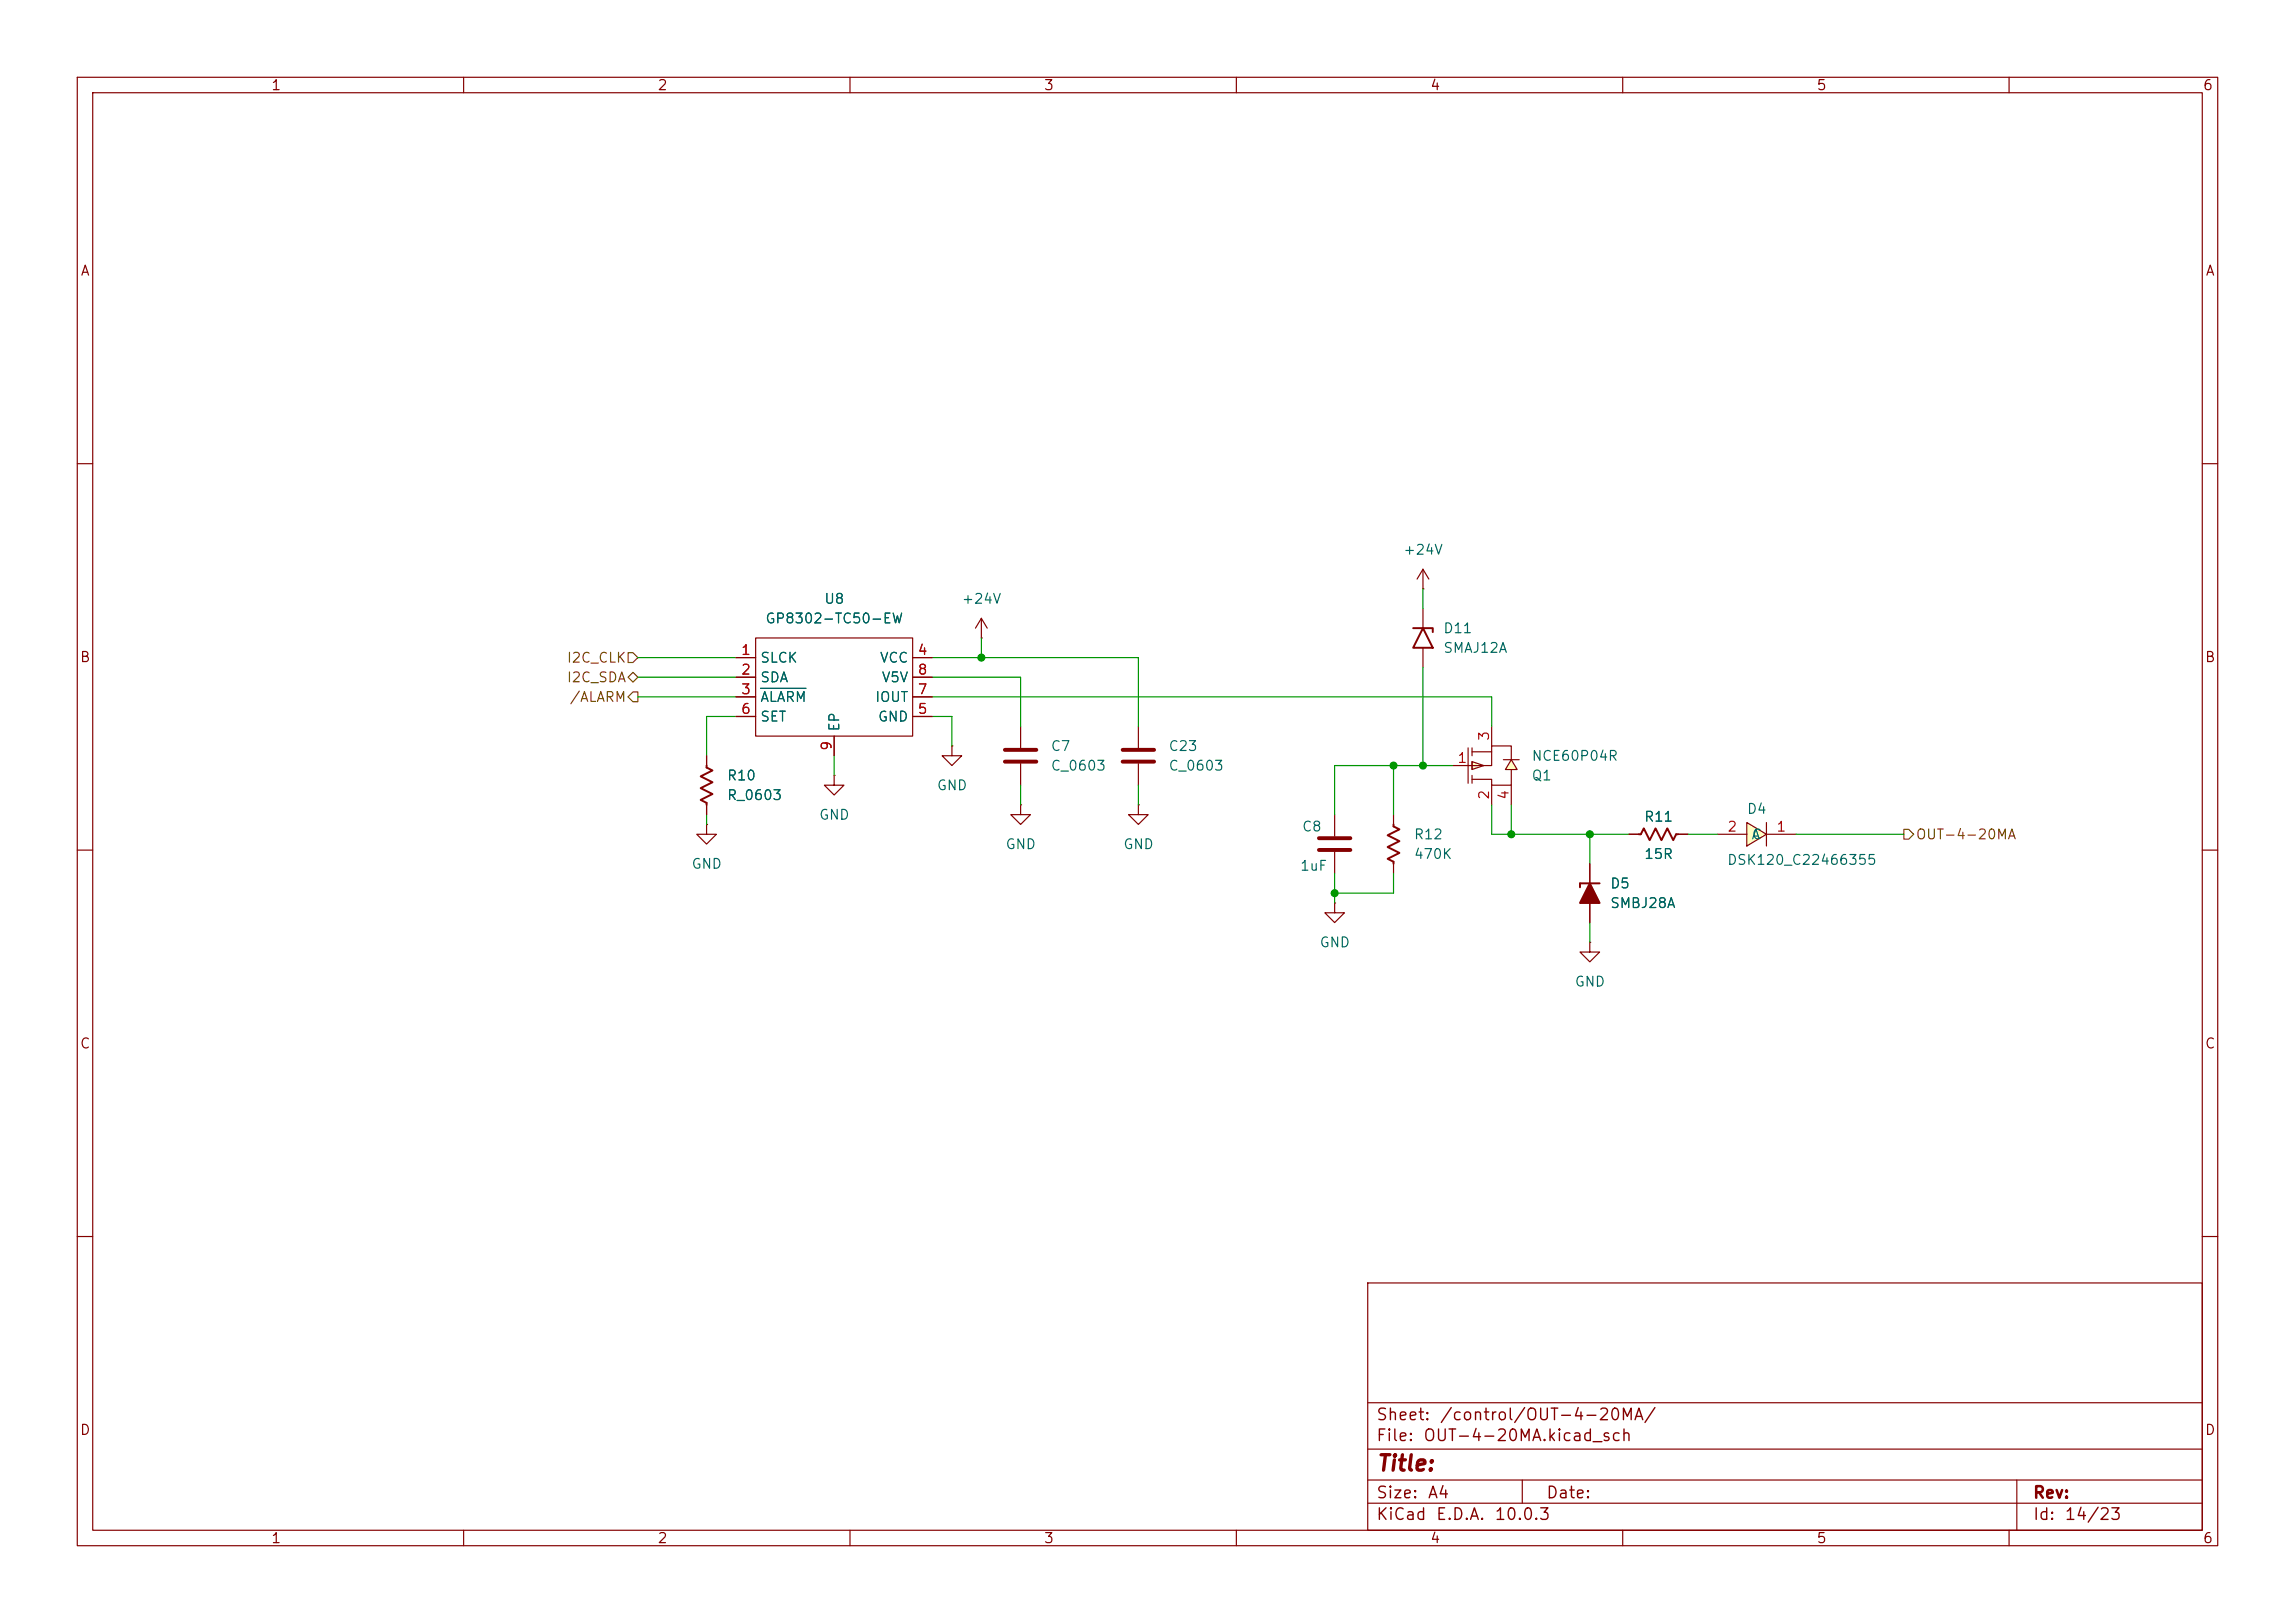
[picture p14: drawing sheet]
<svg xmlns="http://www.w3.org/2000/svg" width="297mm" height="210mm" viewBox="0 0 297 210" stroke-linecap="round" stroke-linejoin="round" font-family="sans-serif">
<defs><g id="words">
<text font-size="2" fill="#840000" x="178" y="190.8">Title:</text>
<g font-size="1.5" fill="#840000">
<text x="178" y="184.2">Sheet:</text>
<text x="186.2" y="184.2">/control/OUT-4-20MA/</text>
<text x="178" y="186.9">File:</text>
<text x="184.1" y="186.9">OUT-4-20MA.kicad_sch</text>
<text x="178" y="197.1">KiCad</text>
<text x="178" y="194.3">Size:</text>
<text x="184.7" y="194.3">A4</text>
<text x="185.7" y="197.1">E.D.A.</text>
<text x="193.3" y="197.1">10.0.3</text>
<text x="200" y="194.3">Date:</text>
<text x="263" y="194.3">Rev:</text>
<text x="263" y="197.1">Id:</text>
<text x="267.1" y="197.1">14/23</text>
</g>
<g font-size="1.3" fill="#840000">
<text x="35" y="12">1</text>
<text x="85" y="12">2</text>
<text x="135" y="12">3</text>
<text x="185" y="12">4</text>
<text x="235" y="12">5</text>
<text x="285" y="12">6</text>
<text x="10.3" y="36">A</text>
<text x="285.3" y="36">A</text>
<text x="10.3" y="86">B</text>
<text x="285.3" y="86">B</text>
<text x="10.3" y="136">C</text>
<text x="285.3" y="136">C</text>
<text x="10.3" y="186">D</text>
<text x="285.3" y="186">D</text>
<text x="35" y="200">1</text>
<text x="85" y="200">2</text>
<text x="135" y="200">3</text>
<text x="185" y="200">4</text>
<text x="235" y="200">5</text>
<text x="285" y="200">6</text>
</g>
<g font-size="1.3" fill="#006464">
<text x="181.5" y="72.1">+24V</text>
<text x="99" y="81">GP8302-TC50-EW</text>
<text x="106.6" y="78.4">U8</text>
<text x="124.4" y="78.4">+24V</text>
<text x="186.7" y="82.3">D11</text>
<text x="98.3" y="86.1">SLCK</text>
<text x="98.3" y="88.6">SDA</text>
<text x="113.8" y="86.1">VCC</text>
<text x="114" y="88.6">V5V</text>
<text x="186.7" y="84.8">SMAJ12A</text>
<text x="98.3" y="91.1">ALARM</text>
<text x="98.3" y="93.7">SET</text>
<text x="108.9" y="94.7" transform="rotate(-90 108.9 94.7)">EP</text>
<text x="113.2" y="91.1">IOUT</text>
<text x="113.5" y="93.7">GND</text>
<text x="94" y="101.3">R10</text>
<text x="135.9" y="97.5">C7</text>
<text x="135.9" y="100">C_0603</text>
<text x="151.1" y="97.5">C23</text>
<text x="151.1" y="100">C_0603</text>
<text x="198.1" y="98.8">NCE60P04R</text>
<text x="198.1" y="101.3">Q1</text>
<text x="94" y="103.8">R_0603</text>
<text x="105.9" y="106.4">GND</text>
<text x="121.2" y="102.6">GND</text>
<text x="168.4" y="107.9">C8</text>
<text x="212.7" y="106.6">R11</text>
<text x="226" y="105.6">D4</text>
<text x="89.4" y="112.7">GND</text>
<text x="130" y="110.2">GND</text>
<text x="145.3" y="110.2">GND</text>
<text x="168.2" y="113">1uF</text>
<text x="182.9" y="111.5">470K</text>
<text x="182.9" y="108.9">R12</text>
<text x="212.7" y="111.5">15R</text>
<text x="223.4" y="112.2">DSK120_C22466355</text>
<text x="226.6" y="108.9">A</text>
<text x="226.6" y="108.9">C</text>
<text x="208.3" y="115.3">D5</text>
<text x="208.3" y="117.8">SMBJ28A</text>
<text x="170.7" y="122.9">GND</text>
<text x="203.7" y="128">GND</text>
</g>
<g font-size="1.3" fill="#725600">
<text x="73.3" y="88.6">I2C_SDA</text>
<text x="73.3" y="86.1">I2C_CLK</text>
<text x="73.6" y="91.1">/ALARM</text>
<text x="247.8" y="108.9">OUT-4-20MA</text>
</g>
<g font-size="1.3" fill="#a90000">
<text x="95.8" y="85.1">1</text>
<text x="95.8" y="87.6">2</text>
<text x="118.7" y="85.1">4</text>
<text x="118.7" y="87.6">8</text>
<text x="95.8" y="90.1">3</text>
<text x="95.8" y="92.7">6</text>
<text x="118.7" y="92.7">5</text>
<text x="118.7" y="90.1">7</text>
<text x="193" y="96" transform="rotate(-90 193 96)">3</text>
<text x="107.9" y="97.2" transform="rotate(-90 107.9 97.2)">9</text>
<text x="188.5" y="99">1</text>
<text x="193" y="103.6" transform="rotate(-90 193 103.6)">2</text>
<text x="195.6" y="103.6" transform="rotate(-90 195.6 103.6)">4</text>
<text x="223.4" y="107.9">2</text>
<text x="229.8" y="107.9">1</text>
</g>
</g></defs>
<g fill="none" stroke="#840000" stroke-width=".15">
<path d="M10 10h277v190h-277zM12 12h273v186h-273zM60 10v2M110 10v2M160 10v2M210 10v2M260 10v2M10 60h2M184.1 76.2h.1M184.1 73.7l-.7 1.2M184.1 73.7l.8 1.2M184.1 73.7v2.5"/>
<path d="M285 60h2M91.4 97.8v1.3M95.2 85.1h2.6M95.2 87.6h2.6M95.2 90.2h2.6M95.2 92.7h2.6M97.8 82.6h20.3v12.7h-20.3zM107.9 95.3v2.5M118.1 85.1h2.5M118.1 87.6h2.5M118.1 90.2h2.5M118.1 92.7h2.5"/>
<path d="M123.2 96.5v1.3h1.3l-1.3 1.3-1.3-1.3h1.3M123.2 96.5h.1M127 82.6h.1M127 80l-.8 1.3M127 80l.8 1.3M127 80v2.6M132.1 94v2.8M132.1 98.8v2.8M147.3 94v2.8M147.3 98.8v2.8M10 110h2M91.4 106.7v1.3h1.3l-1.3 1.2-1.2-1.2h1.2"/>
<path d="M91.4 106.7h.1M91.4 104.1v1.3M107.9 100.3v1.3h1.3l-1.3 1.3-1.2-1.3h1.2M107.9 100.3h.1M132.1 104.1v1.3h1.2l-1.2 1.3-1.3-1.3h1.3M132.1 104.1h.1M147.3 104.1v1.3h1.3l-1.3 1.3-1.3-1.3h1.3M147.3 104.1h.1M172.7 116.8v1.3h1.3l-1.3 1.3-1.3-1.3h1.3M172.7 116.8h.1M172.7 105.4v2.8M172.7 110.2v2.8"/>
<path d="M210.8 108h1.3M217.2 108h1.2M285 110h2M10 160h2M177 166h108v32h-108zM285 160h2M60 198v2M110 198v2M160 198v2M177 194.5h108M177 191.5h108M177 187.5h108"/>
<path d="M177 181.5h108M197 191.5v3M210 198v2M260 198v2M261 191.5v6.5"/>
</g>
<path d="M91.4 99.1v.2l.8 .4-1.5 .8 1.5 .7-1.5 .8 1.5 .7-1.5 .8 .7 .4v.2M212.1 108h.2l.4-.8 .8 1.5 .7-1.5 .8 1.5 .8-1.5 .7 1.5 .4-.7h.3" fill="none" stroke="#840000" stroke-width=".25"/>
<path d="M130 97h4.1M130 98.6h4.1M145.3 97h4.1M145.3 98.6h4.1M170.7 108.5h4.1M170.7 110h4.1" fill="none" stroke="#840000" stroke-width=".51"/>
<path d="M98.4 89.1h5.9" fill="none" stroke="#006464" stroke-width=".15"/>
<g fill="#ffffc2">
<path d="M190.5 98.6l1.5 .5-1.5 .5z"/>
<path d="M195.6 98.3l.7 1.3h-1.5z"/>
</g>
<g fill="none" stroke="#840000" stroke-width=".15">
<path d="M184.1 78.7v2.6M184.1 83.8v2.6M190 96.8v4.6M190.5 98.6l1.5 .5-1.5 .5zM190.5 96.8v1M190.5 98.6v1M190.5 97.3h2.5M193 94v2.5M194.6 98.3h2M195.6 99.6v2h-2.6v-.8h-2.5M195.6 98.3v-1.8h-2.6v2.6h-5M195.6 98.3l.7 1.3h-1.5z"/>
<path d="M180.3 105.4v1.3M180.3 111.8v1.2M190.5 100.3v1.1M193 101.6v2.5M195.6 101.6v2.5M205.7 111.8v7.6M205.7 121.9v1.3h1.3l-1.3 1.3-1.2-1.3h1.2M205.7 121.9h.1"/>
</g>
<path d="M182.9 81.3h2.5v.5M184.1 81.3l1.3 2.5h-2.5zM180.3 106.7v.2l.8 .4-1.5 .8 1.5 .7-1.5 .8 1.5 .8-1.5 .7 .7 .4v.3M207 114.3h-2.5v.5" fill="none" stroke="#840000" stroke-width=".25"/>
<path d="M205.7 114.3l1.3 2.5h-2.5z" fill="#840000" stroke="#840000" stroke-width=".25"/>
<path d="M226.1 106.4l2.5 1.6-2.5 1.5z" fill="#ffffc2"/>
<g fill="none" stroke="#840000" stroke-width=".15">
<path d="M91.4 97.8v1.3M95.2 85.1h2.6M95.2 87.6h2.6M95.2 90.2h2.6M95.2 92.7h2.6M107.9 95.3v2.5M118.1 85.1h2.5M118.1 87.6h2.5M118.1 90.2h2.5M118.1 92.7h2.5M91.4 104.1v1.3M205.7 111.8v2.5"/>
<path d="M205.7 116.8v2.6M210.8 108h1.3M217.2 108h1.2M222.2 108h3.9M226.1 106.4l2.5 1.6-2.5 1.5zM228.6 106.4v3.1M228.6 108h3.8"/>
</g>
<path d="M81.3 87.6l.6-.6 .6 .6-.6 .7zM81.3 84.5h.6l.6 .6-.6 .6h-.6zM81.9 89.5h.6v1.3h-.6l-.6-.6zM246.4 107.3h.6l.6 .7-.6 .6h-.6z" fill="none" stroke="#725600" stroke-width=".15"/>
<g fill="none" stroke="#009600" stroke-width=".15">
<path d="M184.1 76.2v2.5M82.5 87.6h12.7M82.5 90.2h12.7M82.5 85.1h12.7M95.2 92.7h-3.8v5.1M107.9 97.8v2.5M120.6 87.6h11.5v6.4M120.6 85.1h26.7v8.9M120.6 90.2h72.4v3.8M120.6 92.7h2.6v3.8M127 82.6v2.5M180.3 99.1v6.3"/>
<path d="M184.1 86.4v12.7M188 99.1h-15.3v6.3M91.4 105.4v1.3M132.1 101.6v2.5M147.3 101.6v2.5M172.7 113v3.8M180.3 113v2.6h-7.6M193 104.1v3.9h17.8M195.6 104.1v3.9M205.7 108v3.8M205.7 119.4v2.5M218.4 108h3.8"/>
<path d="M232.4 108h14"/>
</g>
<path d="M98.4 89.1h5.9" fill="none" stroke="#006464" stroke-width=".15"/>
<g fill="#009600" stroke="#009600" stroke-width=".13">
<circle cx="180.3" cy="99.1" r=".46"/>
<circle cx="205.7" cy="108" r=".46"/>
<circle cx="184.1" cy="99.1" r=".46"/>
<circle cx="195.6" cy="108" r=".46"/>
<circle cx="172.7" cy="115.6" r=".46"/>
<circle cx="127" cy="85.1" r=".46"/>
</g>
<use href="#words"/>
</svg>
